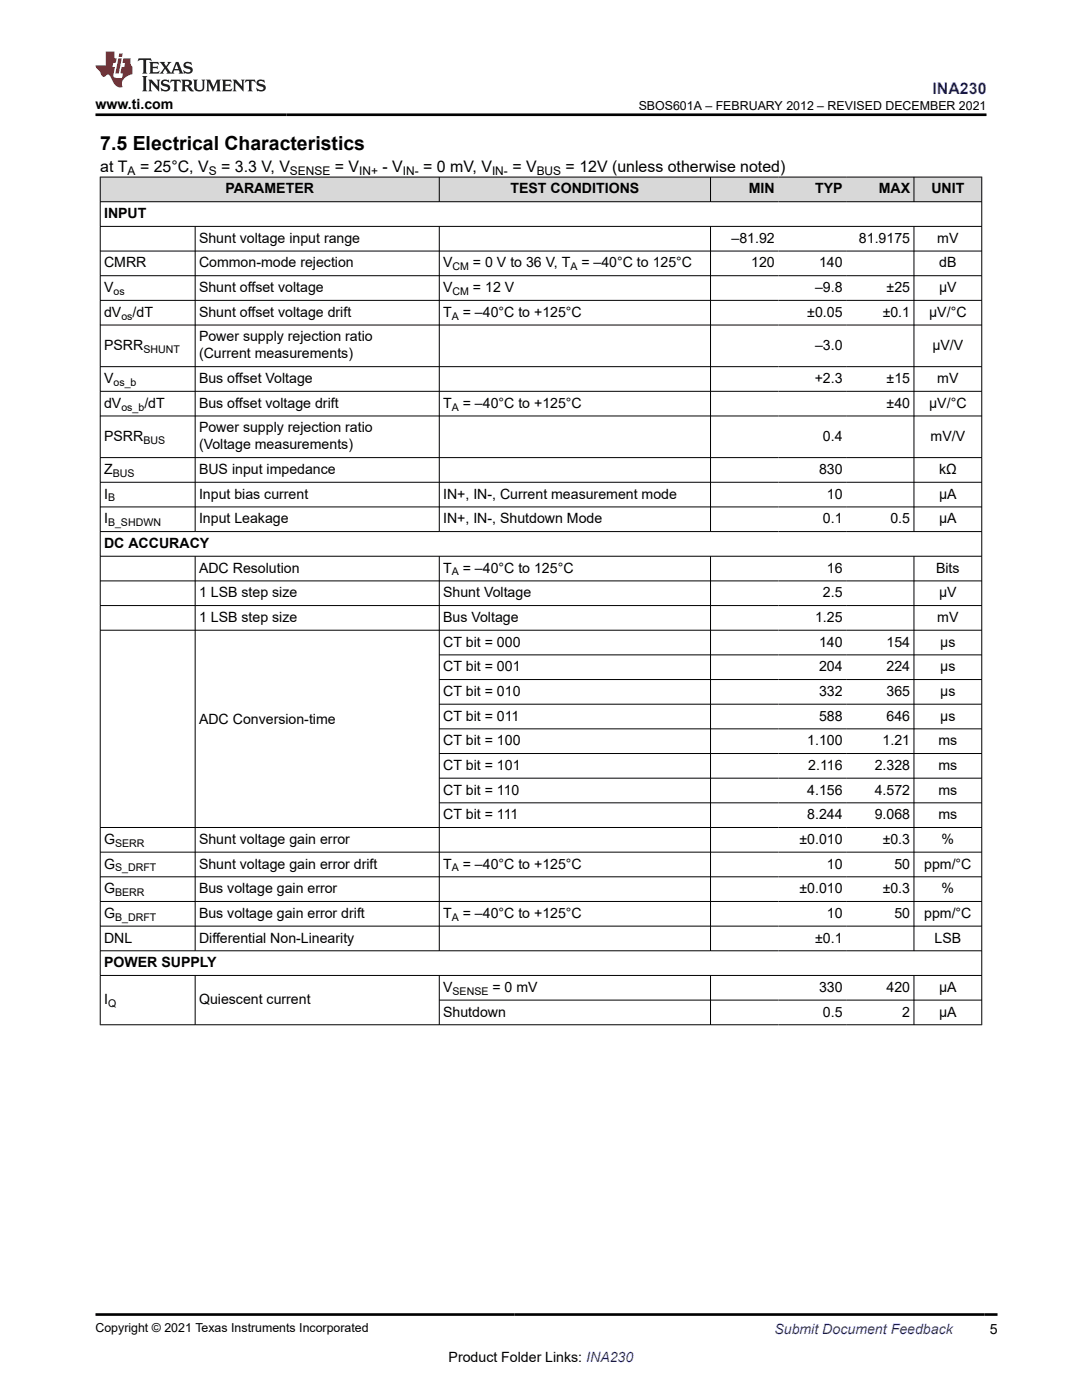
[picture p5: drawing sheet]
<svg xmlns="http://www.w3.org/2000/svg" width="216mm" height="279mm" viewBox="0 0 216 279" stroke-linecap="round" stroke-linejoin="round" font-family="sans-serif">
<defs><g id="words">
<text font-size="3.9" x="20" y="29.9">7.5 Electrical Characteristics</text>
<text font-size="3.2" fill="#00f" x="186.1" y="18.7">INA230</text>
<g font-size="3.2">
<text x="20" y="34.3">at T</text>
<text x="27.9" y="34.3">= 25°C, V</text>
<text x="44.1" y="34.3">= 3.3 V, V</text>
<text x="66.8" y="34.3">= V</text>
<text x="76.3" y="34.3">- V</text>
<text x="84.4" y="34.3">= 0 mV, V</text>
<text x="102.2" y="34.3">= V</text>
<text x="112.9" y="34.3">= 12V (unless otherwise noted)</text>
</g>
<g font-size="2.8">
<text x="19.1" y="21.8">www.ti.com</text>
<text x="45" y="38.6">PARAMETER</text>
<text x="101.9" y="38.6">TEST CONDITIONS</text>
<text x="149.4" y="38.6">MIN</text>
<text x="162.6" y="38.6">TYP</text>
<text x="175.3" y="38.6">MAX</text>
<text x="185.8" y="38.6">UNIT</text>
<text x="20.8" y="43.5">INPUT</text>
<text x="20.8" y="53.4">CMRR</text>
<text x="39.7" y="48.5">Shunt voltage input range</text>
<text x="39.7" y="53.4">Common-mode rejection</text>
<text x="88.4" y="53.4">V</text>
<text x="94.4" y="53.4">= 0 V to 36 V, T</text>
<text x="116" y="53.4">= –40°C to 125°C</text>
<text x="146" y="48.5">–81.92</text>
<text x="149.9" y="53.4">120</text>
<text x="163.4" y="53.4">140</text>
<text x="171.4" y="48.5">81.9175</text>
<text x="187" y="48.5">mV</text>
<text x="187.4" y="53.4">dB</text>
<text x="20.8" y="58.3">V</text>
<text x="39.7" y="58.3">Shunt offset voltage</text>
<text x="88.4" y="58.3">V</text>
<text x="94.4" y="58.3">= 12 V</text>
<text x="162.6" y="58.3">–9.8</text>
<text x="176.9" y="58.3">±25</text>
<text x="187.4" y="58.3">µV</text>
<text x="20.8" y="63.2">dV</text>
<text x="26.5" y="63.2">/dT</text>
<text x="39.7" y="63.2">Shunt offset voltage drift</text>
<text x="88.4" y="63.2">T</text>
<text x="92.3" y="63.2">= –40°C to +125°C</text>
<text x="161.1" y="63.2">±0.05</text>
<text x="176.1" y="63.2">±0.1</text>
<text x="185.4" y="63.2">µV/°C</text>
<text x="20.8" y="69.8">PSRR</text>
<text x="39.7" y="68.1">Power supply rejection ratio</text>
<text x="39.7" y="71.5">(Current measurements)</text>
<text x="162.6" y="69.8">–3.0</text>
<text x="186" y="69.8">µV/V</text>
<text x="20.8" y="76.4">V</text>
<text x="39.7" y="76.4">Bus offset Voltage</text>
<text x="162.6" y="76.4">+2.3</text>
<text x="176.9" y="76.4">±15</text>
<text x="187" y="76.4">mV</text>
<text x="20.8" y="81.4">dV</text>
<text x="28.8" y="81.4">/dT</text>
<text x="39.7" y="81.4">Bus offset voltage drift</text>
<text x="88.4" y="81.4">T</text>
<text x="92.3" y="81.4">= –40°C to +125°C</text>
<text x="176.9" y="81.4">±40</text>
<text x="185.4" y="81.4">µV/°C</text>
<text x="20.8" y="88">PSRR</text>
<text x="39.7" y="86.3">Power supply rejection ratio</text>
<text x="39.7" y="89.7">(Voltage measurements)</text>
<text x="164.2" y="88">0.4</text>
<text x="185.7" y="88">mV/V</text>
<text x="20.8" y="94.6">Z</text>
<text x="39.7" y="94.6">BUS input impedance</text>
<text x="163.4" y="94.6">830</text>
<text x="187.4" y="94.6">kΩ</text>
<text x="20.8" y="99.5">I</text>
<text x="39.7" y="99.5">Input bias current</text>
<text x="88.4" y="99.5">IN+, IN-, Current measurement mode</text>
<text x="165" y="99.5">10</text>
<text x="187.4" y="99.5">µA</text>
<text x="20.8" y="104.4">I</text>
<text x="39.7" y="104.4">Input Leakage</text>
<text x="88.4" y="104.4">IN+, IN-, Shutdown Mode</text>
<text x="164.2" y="104.4">0.1</text>
<text x="177.7" y="104.4">0.5</text>
<text x="187.4" y="104.4">µA</text>
<text x="20.8" y="109.4">DC ACCURACY</text>
<text x="39.7" y="114.3">ADC Resolution</text>
<text x="39.7" y="119.2">1 LSB step size</text>
<text x="88.4" y="114.3">T</text>
<text x="88.4" y="119.2">Shunt Voltage</text>
<text x="92.3" y="114.3">= –40°C to 125°C</text>
<text x="164.2" y="119.2">2.5</text>
<text x="165" y="114.3">16</text>
<text x="186.8" y="114.3">Bits</text>
<text x="187.4" y="119.2">µV</text>
<text x="39.7" y="124.1">1 LSB step size</text>
<text x="88.4" y="124.1">Bus Voltage</text>
<text x="162.6" y="124.1">1.25</text>
<text x="187" y="124.1">mV</text>
<text x="88.4" y="129">CT bit = 000</text>
<text x="163.4" y="129">140</text>
<text x="176.9" y="129">154</text>
<text x="187.6" y="129">µs</text>
<text x="88.4" y="134">CT bit = 001</text>
<text x="163.4" y="134">204</text>
<text x="176.9" y="134">224</text>
<text x="187.6" y="134">µs</text>
<text x="88.4" y="138.9">CT bit = 010</text>
<text x="88.4" y="143.8">CT bit = 011</text>
<text x="163.4" y="138.9">332</text>
<text x="163.4" y="143.8">588</text>
<text x="176.9" y="138.9">365</text>
<text x="176.9" y="143.8">646</text>
<text x="187.6" y="138.9">µs</text>
<text x="187.6" y="143.8">µs</text>
<text x="39.7" y="144.6">ADC Conversion-time</text>
<text x="88.4" y="148.7">CT bit = 100</text>
<text x="161.1" y="148.7">1.100</text>
<text x="176.1" y="148.7">1.21</text>
<text x="187.3" y="148.7">ms</text>
<text x="88.4" y="153.7">CT bit = 101</text>
<text x="161.3" y="153.7">2.116</text>
<text x="174.5" y="153.7">2.328</text>
<text x="187.3" y="153.7">ms</text>
<text x="88.4" y="158.6">CT bit = 110</text>
<text x="161.1" y="158.6">4.156</text>
<text x="174.5" y="158.6">4.572</text>
<text x="187.3" y="158.6">ms</text>
<text x="88.4" y="163.5">CT bit = 111</text>
<text x="161.1" y="163.5">8.244</text>
<text x="174.5" y="163.5">9.068</text>
<text x="187.3" y="163.5">ms</text>
<text x="20.8" y="168.4">G</text>
<text x="20.8" y="173.3">G</text>
<text x="39.7" y="168.4">Shunt voltage gain error</text>
<text x="39.7" y="173.3">Shunt voltage gain error drift</text>
<text x="88.4" y="173.3">T</text>
<text x="92.3" y="173.3">= –40°C to +125°C</text>
<text x="159.5" y="168.4">±0.010</text>
<text x="165" y="173.3">10</text>
<text x="176.1" y="168.4">±0.3</text>
<text x="178.5" y="173.3">50</text>
<text x="184.4" y="173.3">ppm/°C</text>
<text x="187.9" y="168.4">%</text>
<text x="20.8" y="178.3">G</text>
<text x="39.7" y="178.3">Bus voltage gain error</text>
<text x="159.5" y="178.3">±0.010</text>
<text x="176.1" y="178.3">±0.3</text>
<text x="187.9" y="178.3">%</text>
<text x="20.8" y="183.2">G</text>
<text x="39.7" y="183.2">Bus voltage gain error drift</text>
<text x="88.4" y="183.2">T</text>
<text x="92.3" y="183.2">= –40°C to +125°C</text>
<text x="165" y="183.2">10</text>
<text x="178.5" y="183.2">50</text>
<text x="184.4" y="183.2">ppm/°C</text>
<text x="20.8" y="188.1">DNL</text>
<text x="39.7" y="188.1">Differential Non-Linearity</text>
<text x="162.7" y="188.1">±0.1</text>
<text x="186.5" y="188.1">LSB</text>
<text x="20.8" y="193">POWER SUPPLY</text>
<text x="88.4" y="197.9">V</text>
<text x="98.3" y="197.9">= 0 mV</text>
<text x="163.4" y="197.9">330</text>
<text x="176.9" y="197.9">420</text>
<text x="187.4" y="197.9">µA</text>
<text x="20.8" y="200.4">I</text>
<text x="39.7" y="200.4">Quiescent current</text>
<text x="88.4" y="202.9">Shutdown</text>
<text x="164.2" y="202.9">0.5</text>
<text x="180" y="202.9">2</text>
<text x="187.4" y="202.9">µA</text>
<text x="197.5" y="266.1">5</text>
<text x="89.5" y="271.7">Product Folder Links: INA230</text>
</g>
<text font-size="2.8" fill="#00f" x="154.5" y="266.2">Submit Document Feedback</text>
<g font-size="2.5">
<text x="127.4" y="21.9">SBOS601A – FEBRUARY 2012 – REVISED DECEMBER 2021</text>
<text x="19.1" y="265.9">Copyright © 2021 Texas Instruments Incorporated</text>
</g>
<g font-size="2.4">
<text x="25.5" y="34.9">A</text>
<text x="41.7" y="34.9">S</text>
<text x="57.9" y="34.9">SENSE</text>
<text x="71.7" y="34.9">IN+</text>
<text x="80.4" y="34.9">IN-</text>
<text x="98.2" y="34.9">IN-</text>
<text x="107.1" y="34.9">BUS</text>
</g>
<g font-size="2.1">
<text x="90.3" y="53.9">CM</text>
<text x="113.8" y="53.9">A</text>
<text x="22.6" y="58.9">os</text>
<text x="90.3" y="58.9">CM</text>
<text x="24.2" y="63.8">os</text>
<text x="90.1" y="63.8">A</text>
<text x="28.6" y="70.4">SHUNT</text>
<text x="22.6" y="77">os_b</text>
<text x="24.2" y="81.9">os_b</text>
<text x="90.1" y="81.9">A</text>
<text x="28.6" y="88.5">BUS</text>
<text x="22.5" y="95.2">BUS</text>
<text x="21.6" y="100.1">B</text>
<text x="21.6" y="105">B_SHDWN</text>
<text x="90.1" y="114.8">A</text>
<text x="23" y="169">SERR</text>
<text x="23" y="173.9">S_DRFT</text>
<text x="90.1" y="173.9">A</text>
<text x="23" y="178.8">BERR</text>
<text x="23" y="183.7">B_DRFT</text>
<text x="90.1" y="183.7">A</text>
<text x="21.6" y="201">Q</text>
<text x="90.3" y="198.5">SENSE</text>
</g>
</g></defs>
<g fill="#d8d8d8">
<path d="M20 35.3h175.9v5h-175.9z" fill-rule="evenodd"/>
<path d="M20.1 35.4h67.5v4.8h-67.5z" fill-rule="evenodd"/>
<path d="M87.7 35.4h54v4.8h-54z" fill-rule="evenodd"/>
<path d="M141.8 35.4h13.5v4.8h-13.5z" fill-rule="evenodd"/>
<path d="M155.3 35.4h13.5v4.8h-13.5z" fill-rule="evenodd"/>
<path d="M168.8 35.4h13.5v4.8h-13.5z" fill-rule="evenodd"/>
<path d="M182.4 35.4h13.4v4.8h-13.4z" fill-rule="evenodd"/>
</g>
<g fill="none" stroke="#000" stroke-width=".2">
<path d="M19.9 35.3h176.1M20 35.3v169.3M87.7 35.3v5M141.8 35.3v5M182.4 35.3v5M195.9 35.3v169.3M19.9 40.3h176.1M19.9 45.2h176.1M19.9 50.1h176.1M19.9 55h176.1M19.9 59.9h176.1M38.9 45.2v61"/>
<path d="M87.7 45.2v61M141.8 45.2v61M182.4 45.2v61M19.9 64.9h176.1M19.9 73.2h176.1M19.9 78.1h176.1M19.9 83h176.1M19.9 91.3h176.1M19.9 96.2h176.1M19.9 101.2h176.1M19.9 106.1h176.1M19.9 111h176.1"/>
<path d="M19.9 115.9h176.1M38.9 111v78.8M87.7 111v78.8M141.8 111v78.8M182.4 111v78.8M19.9 120.9h176.1M19.9 125.8h176.1M87.7 130.7h108.3M87.7 135.6h108.3M87.7 140.5h108.3M87.7 145.5h108.3M87.7 150.4h108.3"/>
<path d="M87.7 155.3h108.3M19.9 170.1h176.1M19.9 175h176.1M19.9 179.9h176.1M87.7 160.2h108.3M196 165.1h-176.1M19.9 184.8h176.1M19.9 189.8h176.1M19.9 194.7h176.1M38.9 194.7v9.9M87.7 194.7v9.9M87.7 199.6h108.3"/>
<path d="M141.8 194.7v9.9M182.4 194.7v9.9M19.9 204.5h176.1"/>
</g>
<path d="M27.7 11.6l-.2 .6 .5-.2h.6v.1v2.2l-.2 .4h1l-.2-.4v-2.2v-.1h.5l.5 .2-.1-.6zM29.8 12.4l.2 .3v1.6l-.2 .4h1.9l.1-.6a1.08 1.08 0 0 1-1.3 .2v-.7h.6l.4 .2v-.7l-.4 .2h-.6v-.5l.2-.2a1 1 0 0 1 1 .3l-.1-.5zM31.8 12.4l1 1.1-1 1.2h.9l-.2-.2 .4-.8 .5 .8-.2 .2h1.6l-.2-.2 .1-.5h1l.1 .5-.1 .2h.9l-.2-.4-.8-1.9h-.5l-1 2.1-.8-1.1 .9-1h-.8l.2 .2-.5 .6-.3-.6 .1-.2zM35.2 12.8l.4 1h-.8zM36.8 12.5a.65 .65 0 0 0-.2 .7 .65 .65 0 0 0 .6 .5l.7 .1 .1 .3a.79 .79 0 0 1-.7 .4 .79 .79 0 0 1-.7-.5l.1 .7 .2-.1a.93 .93 0 0 0 1.1 0 .93 .93 0 0 0 .4-.9 1.46 1.46 0 0 0-1.2-.6l-.1-.3a1.09 1.09 0 0 1 1.2 .2l-.2-.6-.1 .1-.6-.2zM28.4 15.2l.2 .4v2.2l-.2 .4h1l-.2-.4v-2.2l.2-.4zM29.6 15.9l.2 .4v1.5l-.2 .4h.8l-.3-.4v-1.3l1.7 1.8v-2l.2-.4h-.8l.2 .2 .1 1.1-1.2-1.3zM32.3 16a.65 .65 0 0 0-.2 .8 .65 .65 0 0 0 .7 .4l.6 .2 .1 .2a.79 .79 0 0 1-.7 .4 .79 .79 0 0 1-.7-.5l.1 .7 .2-.1a.93 .93 0 0 0 1.1 .1 .93 .93 0 0 0 .4-1 1.46 1.46 0 0 0-1.2-.5l-.1-.4a1.09 1.09 0 0 1 1.2 .2l-.2-.6-.1 .1-.6-.1zM34.1 15.9l-.1 .6a.63 .63 0 0 1 .7-.3l.1 1.6-.3 .4h1l-.2-.4v-1.6a.66 .66 0 0 1 .8 .3l-.1-.6zM36.2 15.9l.2 .4v1.5l-.2 .4h.9l-.2-.2v-.7h.5l.1 .2a.79 .79 0 0 0 1.2 .6l-1-.9a.61 .61 0 0 0 .6-.6 .61 .61 0 0 0-.5-.7zM36.9 16.2h.2a.47 .47 0 0 1 .5 .1 .47 .47 0 0 1 .1 .5l-.2 .1-.6 .1zM38.5 15.9l.2 .2a2.27 2.27 0 0 0 .4 2 1.04 1.04 0 0 0 1.7-.7v-1.3l.2-.2h-.8l.2 .4v1.1a.6 .6 0 0 1-.6 .6 .6 .6 0 0 1-.6-.6v-1.1l.3-.4zM41.1 15.9l.2 .4v1.5l-.2 .4h.7l-.2-.4v-1.4l.9 1.9 .8-1.9v1.4l-.2 .4h1l-.3-.4v-1.5l.3-.4h-.8l-.7 1.5-.7-1.5zM44.3 15.9l.2 .4v1.5l-.2 .4h1.9l.1-.6a1.09 1.09 0 0 1-1.3 .2v-.7h.6l.4 .2v-.6l-.4 .2h-.6v-.6l.2-.1a1.01 1.01 0 0 1 1 .3l-.1-.6zM46.4 15.9l.3 .4v1.5l-.3 .4h.8l-.2-.4v-1.3l1.6 1.8v-2l.2-.4h-.7l.2 .2v1.1l-1.2-1.3zM49 15.9l-.1 .6a.63 .63 0 0 1 .8-.3v1.6l-.3 .4h1l-.2-.4v-1.6a.66 .66 0 0 1 .8 .3l-.1-.6zM51.4 16a.65 .65 0 0 0-.2 .8 .65 .65 0 0 0 .6 .4l.6 .2 .2 .2a.79 .79 0 0 1-.8 .4 .79 .79 0 0 1-.6-.5l.1 .7 .2-.1a.93 .93 0 0 0 1 .1 .93 .93 0 0 0 .5-1 1.46 1.46 0 0 0-1.3-.5l-.1-.4a1.09 1.09 0 0 1 1.3 .2l-.2-.6-.2 .1-.5-.1z" fill="#231f20"/>
<path d="M21.1 10.3v2.7h-2.1l.1 .4 .9 1a.95 .95 0 0 0 .9 .9 .59 .59 0 0 1 .6-.4 .59 .59 0 0 1 .5 .3l.4 .8a1.59 1.59 0 0 0 2.1 1.4 1.61 1.61 0 0 1 1-2.3l1-.3-.1-1.5a1.59 1.59 0 0 1-.4-1.7h-1.4l-.2 .9h.5l-.1 .9h-.5l-.2 .9v.3l.4 .1-.2 .9h-.6a.73 .73 0 0 1-1.1-.7l.3-1.5h-.5l.2-.9h.5l.2-.9h-.5v-1.3zM23.6 11.6l-.6 3.1h.7l.6-3.1zM23.8 10.7l-.1 .6h.7l.1-.6z" fill="#ed1c24"/>
<path d="M19.1 22.9h177.8M19.1 262.3h179.9" fill="none" stroke="#000" stroke-width=".53"/>
<use href="#words"/>
</svg>
